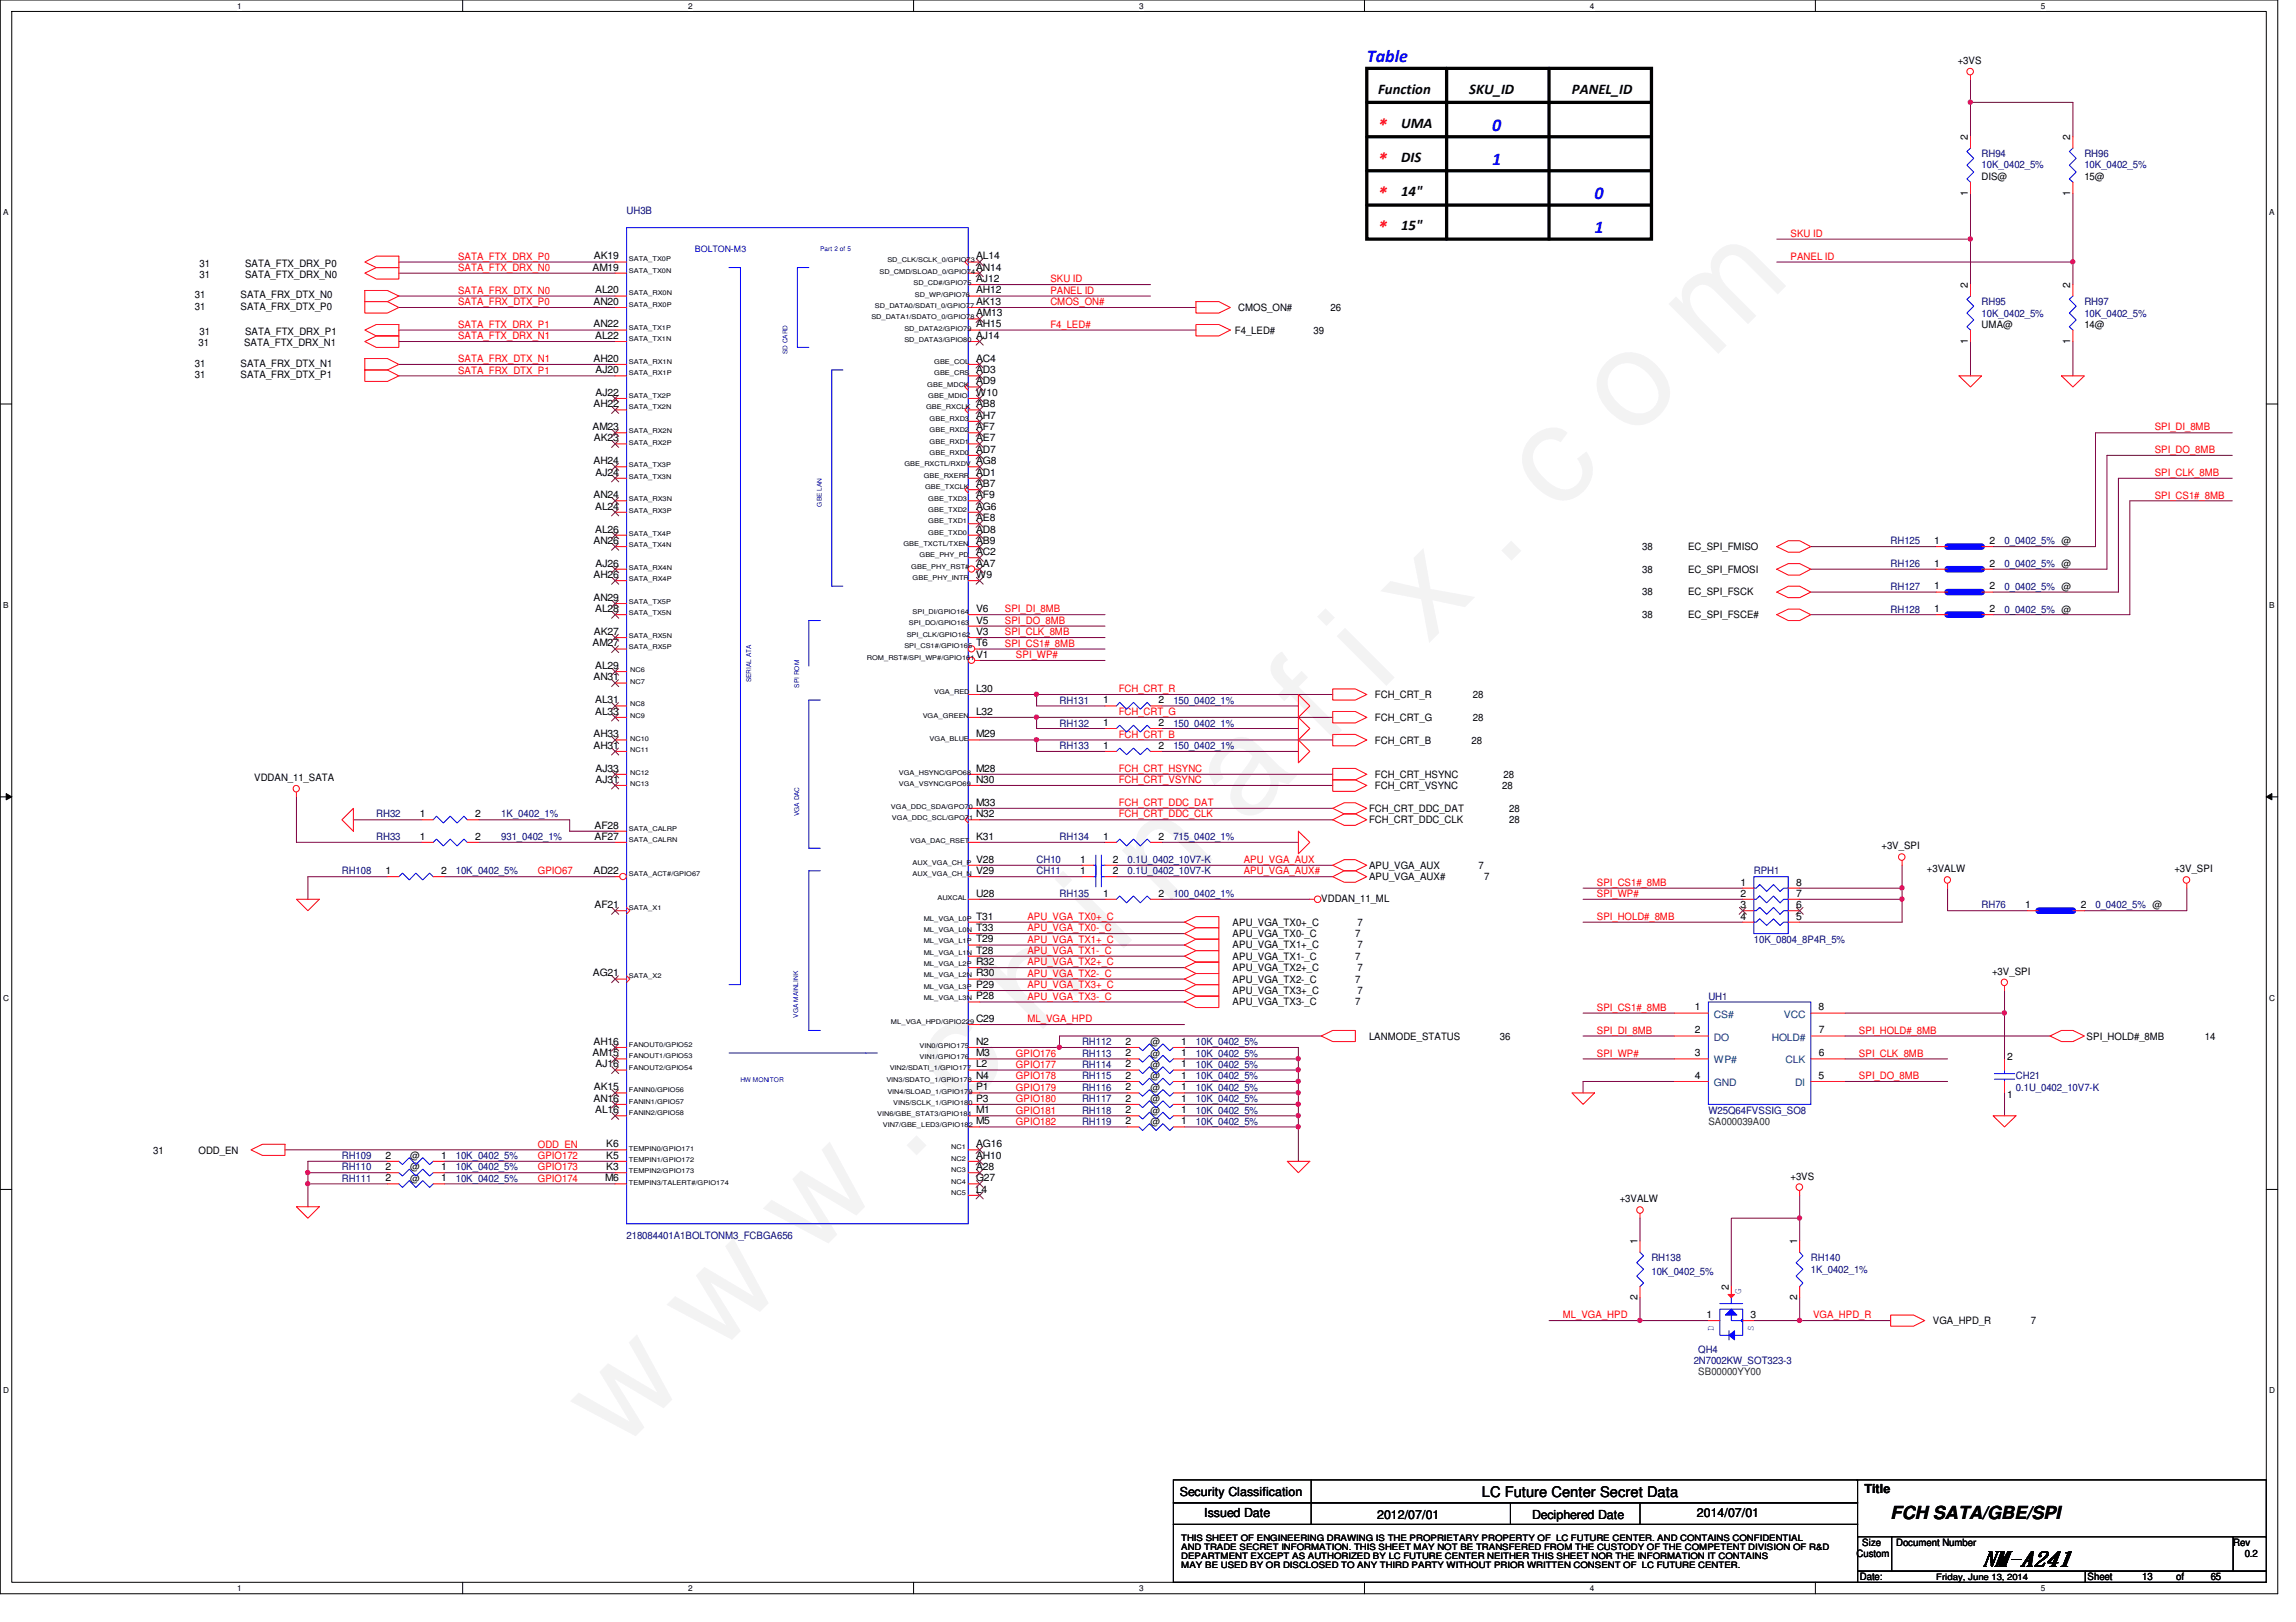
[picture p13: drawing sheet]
<svg xmlns="http://www.w3.org/2000/svg" width="297mm" height="210mm" viewBox="0 0 297 210" stroke-linecap="round" stroke-linejoin="round" font-family="sans-serif">
<defs><g id="words">
<text font-size="17.6" fill="#f0f" x="80.1" y="188" transform="rotate(-45 80.1 188)">w w w . c h i n a f i x . c o m</text>
<text font-size="2.8" x="256.4" y="202.7">NM-A241</text>
<g font-size="2.3" fill="#00f">
<text x="176.8" y="8.1">Table</text>
<text x="193" y="16.9">0</text>
<text x="193" y="21.4">1</text>
<text x="206.3" y="25.8">0</text>
<text x="206.3" y="30.2">1</text>
</g>
<g font-size="2.3" fill="#f00">
<text x="178.3" y="16.9">*</text>
<text x="178.3" y="21.4">*</text>
<text x="178.3" y="25.8">*</text>
<text x="178.3" y="30.2">*</text>
</g>
<text font-size="2.3" x="244.6" y="196.6">FCH SATA/GBE/SPI</text>
<g font-size="1.9">
<text x="178.3" y="12.1">Function</text>
<text x="181.3" y="16.6">UMA</text>
<text x="190.1" y="12.1">SKU_ID</text>
<text x="203.4" y="12.1">PANEL_ID</text>
<text x="181.3" y="21">DIS</text>
<text x="181.3" y="25.4">14&quot;</text>
<text x="181.3" y="29.8">15&quot;</text>
<text x="191.7" y="193.7">LC Future Center Secret Data</text>
</g>
<g font-size="1.6">
<text x="152.7" y="193.5">Security Classification</text>
<text x="155.8" y="196.3">Issued Date</text>
<text x="178.2" y="196.5">2012/07/01</text>
<text x="198.2" y="196.5">Deciphered Date</text>
<text x="219.5" y="196.3">2014/07/01</text>
<text x="241.2" y="193.2">Title</text>
</g>
<g font-size="1.3">
<text x="253.3" y="8.3">+3VS</text>
<text x="254.6" y="18.2" transform="rotate(-90 254.6 18.2)">2</text>
<text x="256.4" y="23.3">DIS@</text>
<text x="267.8" y="18.2" transform="rotate(-90 267.8 18.2)">2</text>
<text x="269.7" y="23.3">15@</text>
<text x="254.6" y="25.4" transform="rotate(-90 254.6 25.4)">1</text>
<text x="267.8" y="25.4" transform="rotate(-90 267.8 25.4)">1</text>
<text x="25.8" y="34.5">31</text>
<text x="25.8" y="35.9">31</text>
<text x="31.7" y="34.5">SATA_FTX_DRX_P0</text>
<text x="31.7" y="35.9">SATA_FTX_DRX_N0</text>
<text x="76.7" y="35">AM19</text>
<text x="76.8" y="33.6">AK19</text>
<text x="126.3" y="35">AN14</text>
<text x="126.3" y="33.6">AL14</text>
<text x="25.2" y="38.6">31</text>
<text x="25.2" y="40.1">31</text>
<text x="31.1" y="38.6">SATA_FRX_DTX_N0</text>
<text x="31.1" y="40.1">SATA_FRX_DTX_P0</text>
<text x="76.8" y="39.5">AN20</text>
<text x="77" y="38">AL20</text>
<text x="126.3" y="40.9">AM13</text>
<text x="126.3" y="39.5">AK13</text>
<text x="126.3" y="38">AH12</text>
<text x="126.3" y="36.5">AJ12</text>
<text x="160.2" y="40.2">CMOS_ON#</text>
<text x="172.1" y="40.2">26</text>
<text x="254.6" y="37.3" transform="rotate(-90 254.6 37.3)">2</text>
<text x="267.8" y="37.3" transform="rotate(-90 267.8 37.3)">2</text>
<text x="25.2" y="47.5">31</text>
<text x="25.7" y="44.8">31</text>
<text x="25.8" y="43.3">31</text>
<text x="31.1" y="47.5">SATA_FRX_DTX_N1</text>
<text x="31.6" y="44.8">SATA_FTX_DRX_N1</text>
<text x="31.7" y="43.3">SATA_FTX_DRX_P1</text>
<text x="76.8" y="46.8">AH20</text>
<text x="76.8" y="42.4">AN22</text>
<text x="77" y="43.9">AL22</text>
<text x="126.3" y="46.8">AC4</text>
<text x="126.3" y="43.9">AJ14</text>
<text x="126.3" y="42.4">AH15</text>
<text x="159.8" y="43.2">F4_LED#</text>
<text x="169.9" y="43.2">39</text>
<text x="254.6" y="44.5" transform="rotate(-90 254.6 44.5)">1</text>
<text x="256.4" y="42.5">UMA@</text>
<text x="267.8" y="44.5" transform="rotate(-90 267.8 44.5)">1</text>
<text x="269.7" y="42.5">14@</text>
<text x="25.2" y="48.9">31</text>
<text x="31.1" y="48.9">SATA_FRX_DTX_P1</text>
<text x="76.8" y="52.7">AH22</text>
<text x="77" y="51.2">AJ22</text>
<text x="77" y="48.3">AJ20</text>
<text x="126.3" y="52.7">AB8</text>
<text x="126.3" y="51.2">W10</text>
<text x="126.3" y="49.7">AD9</text>
<text x="126.3" y="48.3">AD3</text>
<text x="76.7" y="55.7">AM23</text>
<text x="76.8" y="57.1">AK23</text>
<text x="126.3" y="58.6">AD7</text>
<text x="126.3" y="57.1">AE7</text>
<text x="126.3" y="55.7">AF7</text>
<text x="126.3" y="54.2">AH7</text>
<text x="76.8" y="64.5">AN24</text>
<text x="76.8" y="60.1">AH24</text>
<text x="77" y="66">AL24</text>
<text x="77" y="61.6">AJ24</text>
<text x="126.3" y="66">AG6</text>
<text x="126.3" y="64.5">AF9</text>
<text x="126.3" y="63">AB7</text>
<text x="126.3" y="61.6">AD1</text>
<text x="126.3" y="60.1">AG8</text>
<text x="76.8" y="70.4">AN26</text>
<text x="77" y="68.9">AL26</text>
<text x="126.3" y="71.8">AC2</text>
<text x="126.3" y="70.4">AB9</text>
<text x="126.3" y="68.9">AD8</text>
<text x="126.3" y="67.4">AE8</text>
<text x="212.5" y="71.2">38</text>
<text x="218.4" y="71.2">EC_SPI_FMISO</text>
<text x="250.2" y="70.4">1</text>
<text x="257.4" y="70.4">2</text>
<text x="76.8" y="77.8">AN29</text>
<text x="76.8" y="74.8">AH26</text>
<text x="77" y="73.3">AJ26</text>
<text x="126.3" y="74.8">W9</text>
<text x="126.3" y="73.3">AA7</text>
<text x="212.5" y="74.1">38</text>
<text x="212.5" y="77">38</text>
<text x="218.4" y="74.1">EC_SPI_FMOSI</text>
<text x="218.4" y="77">EC_SPI_FSCK</text>
<text x="250.2" y="76.3">1</text>
<text x="250.2" y="73.3">1</text>
<text x="257.4" y="76.3">2</text>
<text x="257.4" y="73.3">2</text>
<text x="76.7" y="83.7">AM27</text>
<text x="76.8" y="82.2">AK27</text>
<text x="77" y="79.2">AL28</text>
<text x="126.3" y="83.7">T6</text>
<text x="126.3" y="82.2">V3</text>
<text x="126.3" y="80.7">V5</text>
<text x="126.3" y="79.2">V6</text>
<text x="212.5" y="80">38</text>
<text x="218.4" y="80">EC_SPI_FSCE#</text>
<text x="250.2" y="79.2">1</text>
<text x="257.4" y="79.2">2</text>
<text x="76.8" y="88.1">AN31</text>
<text x="77" y="86.6">AL29</text>
<text x="126.3" y="89.5">L30</text>
<text x="126.3" y="85.1">V1</text>
<text x="76.8" y="95.4">AH33</text>
<text x="77" y="92.5">AL33</text>
<text x="77" y="91">AL31</text>
<text x="126.3" y="95.4">M29</text>
<text x="126.3" y="92.5">L32</text>
<text x="142.7" y="93.9">1</text>
<text x="142.7" y="91">1</text>
<text x="149.9" y="93.9">2</text>
<text x="149.9" y="91">2</text>
<text x="177.9" y="90.3">FCH_CRT_R</text>
<text x="177.9" y="93.3">FCH_CRT_G</text>
<text x="190.5" y="90.3">28</text>
<text x="190.5" y="93.3">28</text>
<text x="32.9" y="101.1">VDDAN_11_SATA</text>
<text x="76.8" y="96.9">AH31</text>
<text x="77" y="101.3">AJ31</text>
<text x="77" y="99.9">AJ33</text>
<text x="126.3" y="101.3">N30</text>
<text x="126.3" y="99.9">M28</text>
<text x="142.7" y="96.9">1</text>
<text x="149.9" y="96.9">2</text>
<text x="177.9" y="96.2">FCH_CRT_B</text>
<text x="177.9" y="100.6">FCH_CRT_HSYNC</text>
<text x="190.4" y="96.2">28</text>
<text x="194.5" y="100.6">28</text>
<text x="54.3" y="105.7">1</text>
<text x="61.5" y="105.7">2</text>
<text x="76.9" y="107.2">AF28</text>
<text x="126.3" y="105.7">N32</text>
<text x="126.3" y="104.3">M33</text>
<text x="177.1" y="105.1">FCH_CRT_DDC_DAT</text>
<text x="177.1" y="106.5">FCH_CRT_DDC_CLK</text>
<text x="177.9" y="102.1">FCH_CRT_VSYNC</text>
<text x="194.3" y="102.1">28</text>
<text x="195.2" y="105.1">28</text>
<text x="195.2" y="106.5">28</text>
<text x="49.9" y="113.1">1</text>
<text x="54.3" y="108.7">1</text>
<text x="57.1" y="113.1">2</text>
<text x="61.5" y="108.7">2</text>
<text x="76.8" y="113.1">AD22</text>
<text x="76.9" y="108.7">AF27</text>
<text x="126.3" y="113.1">V29</text>
<text x="126.3" y="111.6">V28</text>
<text x="126.3" y="108.7">K31</text>
<text x="139.7" y="111.6">1</text>
<text x="139.7" y="113.1">1</text>
<text x="142.7" y="108.7">1</text>
<text x="144" y="111.6">2</text>
<text x="144" y="113.1">2</text>
<text x="149.9" y="108.7">2</text>
<text x="177.1" y="112.4">APU_VGA_AUX</text>
<text x="177.1" y="113.9">APU_VGA_AUX#</text>
<text x="191.3" y="112.4">7</text>
<text x="192" y="113.9">7</text>
<text x="243.4" y="109.9">+3V_SPI</text>
<text x="249.3" y="112.9">+3VALW</text>
<text x="281.3" y="112.9">+3V_SPI</text>
<text x="76.9" y="117.5">AF21</text>
<text x="126.3" y="119">T31</text>
<text x="126.3" y="116">U28</text>
<text x="142.7" y="116">1</text>
<text x="149.9" y="116">2</text>
<text x="159.5" y="119.8">APU_VGA_TX0+_C</text>
<text x="170.9" y="116.7">VDDAN_11_ML</text>
<text x="175.6" y="119.8">7</text>
<text x="225.2" y="114.6">1</text>
<text x="225.2" y="116">2</text>
<text x="225.2" y="117.5">3</text>
<text x="225.2" y="119">4</text>
<text x="232.4" y="114.6">8</text>
<text x="232.4" y="116">7</text>
<text x="232.4" y="117.5">6</text>
<text x="232.4" y="119">5</text>
<text x="262" y="117.5">1</text>
<text x="269.2" y="117.5">2</text>
<text x="126.3" y="124.9">R32</text>
<text x="126.3" y="123.4">T28</text>
<text x="126.3" y="122">T29</text>
<text x="126.3" y="120.5">T33</text>
<text x="159.5" y="121.2">APU_VGA_TX0-_C</text>
<text x="159.5" y="122.7">APU_VGA_TX1+_C</text>
<text x="159.5" y="124.2">APU_VGA_TX1-_C</text>
<text x="159.5" y="125.7">APU_VGA_TX2+_C</text>
<text x="175.3" y="121.2">7</text>
<text x="175.3" y="124.2">7</text>
<text x="175.6" y="122.7">7</text>
<text x="175.6" y="125.7">7</text>
<text x="76.7" y="126.4">AG21</text>
<text x="126.3" y="129.3">P28</text>
<text x="126.3" y="127.8">P29</text>
<text x="126.3" y="126.4">R30</text>
<text x="159.5" y="127.2">APU_VGA_TX2-_C</text>
<text x="159.5" y="130.1">APU_VGA_TX3-_C</text>
<text x="159.5" y="128.6">APU_VGA_TX3+_C</text>
<text x="175.3" y="127.2">7</text>
<text x="175.3" y="130.1">7</text>
<text x="175.6" y="128.6">7</text>
<text x="219.3" y="130.8">1</text>
<text x="235.3" y="130.8">8</text>
<text x="257.7" y="126.1">+3V_SPI</text>
<text x="76.7" y="136.7">AM15</text>
<text x="76.8" y="135.2">AH16</text>
<text x="126.3" y="136.7">M3</text>
<text x="126.3" y="135.2">N2</text>
<text x="126.3" y="132.2">C29</text>
<text x="145.6" y="136.7">2</text>
<text x="145.6" y="135.2">2</text>
<text x="148.8" y="136.7">@</text>
<text x="148.8" y="135.3">@</text>
<text x="152.8" y="136.7">1</text>
<text x="152.8" y="135.2">1</text>
<text x="177.1" y="134.5">LANMODE_STATUS</text>
<text x="194.1" y="134.5">36</text>
<text x="219.3" y="133.7">2</text>
<text x="219.3" y="136.7">3</text>
<text x="235.3" y="133.7">7</text>
<text x="235.3" y="136.7">6</text>
<text x="259.7" y="137.2">2</text>
<text x="270" y="134.5">SPI_HOLD#_8MB</text>
<text x="285.2" y="134.5">14</text>
<text x="76.8" y="142.6">AN16</text>
<text x="76.8" y="141.1">AK15</text>
<text x="77" y="138.1">AJ16</text>
<text x="126.3" y="142.6">P3</text>
<text x="126.3" y="141.1">P1</text>
<text x="126.3" y="139.6">N4</text>
<text x="126.3" y="138.1">L2</text>
<text x="145.6" y="139.6">2</text>
<text x="145.6" y="141.1">2</text>
<text x="145.6" y="138.1">2</text>
<text x="145.6" y="142.6">2</text>
<text x="148.8" y="139.7">@</text>
<text x="148.8" y="141.1">@</text>
<text x="148.8" y="138.2">@</text>
<text x="148.8" y="142.6">@</text>
<text x="152.8" y="139.6">1</text>
<text x="152.8" y="141.1">1</text>
<text x="152.8" y="138.1">1</text>
<text x="152.8" y="142.6">1</text>
<text x="219.3" y="139.6">4</text>
<text x="235.3" y="139.6">5</text>
<text x="259.7" y="142.2">1</text>
<text x="19.8" y="149.4">31</text>
<text x="25.7" y="149.4">ODD_EN</text>
<text x="49.9" y="149.9">2</text>
<text x="53.1" y="150">@</text>
<text x="57.1" y="149.9">1</text>
<text x="77" y="144.1">AL16</text>
<text x="78.4" y="149.9">K5</text>
<text x="78.4" y="148.5">K6</text>
<text x="126.3" y="149.9">AH10</text>
<text x="126.3" y="148.5">AG16</text>
<text x="126.3" y="145.5">M5</text>
<text x="126.3" y="144.1">M1</text>
<text x="145.6" y="144.1">2</text>
<text x="145.6" y="145.5">2</text>
<text x="148.8" y="144.1">@</text>
<text x="148.8" y="145.6">@</text>
<text x="152.8" y="144.1">1</text>
<text x="152.8" y="145.5">1</text>
<text x="49.9" y="152.9">2</text>
<text x="49.9" y="151.4">2</text>
<text x="53.1" y="153">@</text>
<text x="53.1" y="151.5">@</text>
<text x="57.1" y="152.9">1</text>
<text x="57.1" y="151.4">1</text>
<text x="78.3" y="152.9">M6</text>
<text x="78.4" y="151.4">K3</text>
<text x="126.3" y="154.3">L4</text>
<text x="126.3" y="152.9">G27</text>
<text x="126.3" y="151.4">A28</text>
<text x="209.5" y="155.6">+3VALW</text>
<text x="231.6" y="152.7">+3VS</text>
<text x="211.8" y="161" transform="rotate(-90 211.8 161)">1</text>
<text x="232.5" y="161" transform="rotate(-90 232.5 161)">1</text>
<text x="223.6" y="166.9" transform="rotate(-90 223.6 166.9)">2</text>
<text x="211.8" y="168.3" transform="rotate(-90 211.8 168.3)">2</text>
<text x="220.8" y="170.6">1</text>
<text x="226.5" y="170.6">3</text>
<text x="232.5" y="168.3" transform="rotate(-90 232.5 168.3)">2</text>
<text x="250.1" y="171.4">VGA_HPD_R</text>
<text x="262.7" y="171.4">7</text>
<text x="240.2" y="201.5">Custom</text>
<text x="240.9" y="200.1">Size</text>
<text x="245.3" y="200.1">Document Number</text>
<text x="288.9" y="200.1">Rev</text>
<text x="290.4" y="201.5">0.2</text>
<text x="240.6" y="204.5">Date:</text>
<text x="270.1" y="204.5">Sheet</text>
<text x="277.2" y="204.5">13</text>
<text x="281.6" y="204.5">of</text>
<text x="286" y="204.5">65</text>
</g>
<g font-size="1.3" fill="#000080">
<text x="256.4" y="20.4">RH94</text>
<text x="256.4" y="21.8">10K_0402_5%</text>
<text x="269.7" y="20.4">RH96</text>
<text x="269.7" y="21.8">10K_0402_5%</text>
<text x="81.1" y="27.7">UH3B</text>
<text x="256.4" y="39.5">RH95</text>
<text x="256.4" y="41">10K_0402_5%</text>
<text x="269.7" y="39.5">RH97</text>
<text x="269.7" y="41">10K_0402_5%</text>
<text x="244.6" y="70.4">RH125</text>
<text x="259.3" y="70.4">0_0402_5% @</text>
<text x="244.6" y="76.3">RH127</text>
<text x="244.6" y="73.4">RH126</text>
<text x="259.3" y="76.3">0_0402_5% @</text>
<text x="259.3" y="73.4">0_0402_5% @</text>
<text x="244.6" y="79.3">RH128</text>
<text x="259.3" y="79.3">0_0402_5% @</text>
<text x="137.1" y="94">RH132</text>
<text x="137.1" y="91.1">RH131</text>
<text x="151.8" y="94">150_0402_1%</text>
<text x="151.8" y="91.1">150_0402_1%</text>
<text x="137.1" y="96.9">RH133</text>
<text x="151.8" y="96.9">150_0402_1%</text>
<text x="48.7" y="105.8">RH32</text>
<text x="64.9" y="105.8">1K_0402_1%</text>
<text x="44.2" y="113.2">RH108</text>
<text x="48.7" y="108.8">RH33</text>
<text x="59" y="113.2">10K_0402_5%</text>
<text x="64.9" y="108.8">931_0402_1%</text>
<text x="134.1" y="111.7">CH10</text>
<text x="134.1" y="113.2">CH11</text>
<text x="137.1" y="108.8">RH134</text>
<text x="145.9" y="111.7">0.1U_0402_10V7-K</text>
<text x="145.9" y="113.2">0.1U_0402_10V7-K</text>
<text x="151.8" y="108.8">715_0402_1%</text>
<text x="226.9" y="113.2">RPH1</text>
<text x="137.1" y="116.1">RH135</text>
<text x="151.8" y="116.1">100_0402_1%</text>
<text x="256.4" y="117.6">RH76</text>
<text x="271.1" y="117.6">0_0402_5% @</text>
<text x="226.9" y="122">10K_0804_8P4R_5%</text>
<text x="221" y="129.4">UH1</text>
<text x="140" y="136.7">RH113</text>
<text x="140" y="135.3">RH112</text>
<text x="154.7" y="136.7">10K_0402_5%</text>
<text x="154.7" y="135.3">10K_0402_5%</text>
<text x="140" y="139.7">RH115</text>
<text x="140" y="141.1">RH116</text>
<text x="140" y="138.2">RH114</text>
<text x="140" y="142.6">RH117</text>
<text x="154.7" y="139.7">10K_0402_5%</text>
<text x="154.7" y="141.1">10K_0402_5%</text>
<text x="154.7" y="138.2">10K_0402_5%</text>
<text x="154.7" y="142.6">10K_0402_5%</text>
<text x="260.8" y="139.7">CH21</text>
<text x="260.8" y="141.1">0.1U_0402_10V7-K</text>
<text x="44.2" y="150">RH109</text>
<text x="59" y="150">10K_0402_5%</text>
<text x="140" y="144.1">RH118</text>
<text x="140" y="145.6">RH119</text>
<text x="154.7" y="144.1">10K_0402_5%</text>
<text x="154.7" y="145.6">10K_0402_5%</text>
<text x="221" y="144.1">W25Q64FVSSIG_SO8</text>
<text x="44.2" y="153">RH111</text>
<text x="44.2" y="151.5">RH110</text>
<text x="59" y="153">10K_0402_5%</text>
<text x="59" y="151.5">10K_0402_5%</text>
<text x="81.1" y="160.3">218084401A1BOLTONM3_FCBGA656</text>
<text x="213.7" y="163.2">RH138</text>
<text x="213.7" y="165">10K_0402_5%</text>
<text x="234.3" y="163.2">RH140</text>
<text x="234.3" y="164.7">1K_0402_1%</text>
<text x="219.1" y="176.5">2N7002KW_SOT323-3</text>
<text x="219.7" y="175">QH4</text>
</g>
<g font-size="1.3" fill="#f00">
<text x="59.3" y="33.6">SATA_FTX_DRX_P0</text>
<text x="59.3" y="35.1">SATA_FTX_DRX_N0</text>
<text x="231.6" y="30.6">SKU ID</text>
<text x="231.6" y="33.6">PANEL ID</text>
<text x="59.3" y="39.5">SATA_FRX_DTX_P0</text>
<text x="59.3" y="38">SATA_FRX_DTX_N0</text>
<text x="135.9" y="39.5">CMOS_ON#</text>
<text x="135.9" y="36.5">SKU ID</text>
<text x="135.9" y="38">PANEL ID</text>
<text x="59.3" y="46.9">SATA_FRX_DTX_N1</text>
<text x="59.3" y="42.4">SATA_FTX_DRX_P1</text>
<text x="59.3" y="43.9">SATA_FTX_DRX_N1</text>
<text x="135.9" y="42.4">F4_LED#</text>
<text x="59.3" y="48.3">SATA_FRX_DTX_P1</text>
<text x="278.8" y="55.7">SPI_DI_8MB</text>
<text x="278.8" y="58.6">SPI_DO_8MB</text>
<text x="278.8" y="61.6">SPI_CLK_8MB</text>
<text x="278.8" y="64.5">SPI_CS1#_8MB</text>
<text x="130" y="79.2">SPI_DI_8MB</text>
<text x="130" y="80.7">SPI_DO_8MB</text>
<text x="130" y="82.2">SPI_CLK_8MB</text>
<text x="130" y="83.7">SPI_CS1#_8MB</text>
<text x="131.4" y="85.2">SPI_WP#</text>
<text x="144.7" y="89.6">FCH_CRT_R</text>
<text x="144.7" y="92.5">FCH_CRT_G</text>
<text x="144.7" y="95.5">FCH_CRT_B</text>
<text x="144.7" y="99.9">FCH_CRT_HSYNC</text>
<text x="144.7" y="101.3">FCH_CRT_VSYNC</text>
<text x="144.7" y="104.3">FCH_CRT_DDC_DAT</text>
<text x="144.7" y="105.8">FCH_CRT_DDC_CLK</text>
<text x="69.6" y="113.2">GPIO67</text>
<text x="160.9" y="111.7">APU_VGA_AUX</text>
<text x="160.9" y="113.2">APU_VGA_AUX#</text>
<text x="132.9" y="119">APU_VGA_TX0+_C</text>
<text x="206.6" y="116.1">SPI_WP#</text>
<text x="206.6" y="114.6">SPI_CS1#_8MB</text>
<text x="206.6" y="119">SPI_HOLD#_8MB</text>
<text x="132.9" y="122">APU_VGA_TX1+_C</text>
<text x="132.9" y="124.9">APU_VGA_TX2+_C</text>
<text x="132.9" y="123.4">APU_VGA_TX1-_C</text>
<text x="132.9" y="120.5">APU_VGA_TX0-_C</text>
<text x="132.9" y="126.4">APU_VGA_TX2-_C</text>
<text x="132.9" y="127.9">APU_VGA_TX3+_C</text>
<text x="132.9" y="129.4">APU_VGA_TX3-_C</text>
<text x="206.6" y="130.8">SPI_CS1#_8MB</text>
<text x="131.4" y="136.7">GPIO176</text>
<text x="132.9" y="132.3">ML_VGA_HPD</text>
<text x="206.6" y="133.8">SPI_DI_8MB</text>
<text x="206.6" y="136.7">SPI_WP#</text>
<text x="240.5" y="136.7">SPI_CLK_8MB</text>
<text x="240.5" y="133.8">SPI_HOLD#_8MB</text>
<text x="131.4" y="138.2">GPIO177</text>
<text x="131.4" y="139.7">GPIO178</text>
<text x="131.4" y="141.1">GPIO179</text>
<text x="131.4" y="142.6">GPIO180</text>
<text x="240.5" y="139.7">SPI_DO_8MB</text>
<text x="69.6" y="148.5">ODD_EN</text>
<text x="69.6" y="150">GPIO172</text>
<text x="131.4" y="144.1">GPIO181</text>
<text x="131.4" y="145.5">GPIO182</text>
<text x="69.6" y="151.5">GPIO173</text>
<text x="69.6" y="152.9">GPIO174</text>
<text x="202.2" y="170.6">ML_VGA_HPD</text>
<text x="234.6" y="170.6">VGA_HPD_R</text>
</g>
<g font-size="1.3" fill="#004080">
<text x="221.7" y="131.7">CS#</text>
<text x="230.8" y="131.7">VCC</text>
<text x="221.7" y="134.7">DO</text>
<text x="221.7" y="137.6">WP#</text>
<text x="229.2" y="134.7">HOLD#</text>
<text x="231" y="137.6">CLK</text>
<text x="221.7" y="140.5">GND</text>
<text x="232.2" y="140.5">DI</text>
</g>
<g font-size="1.3" fill="#008000">
<text x="221" y="145.6">SA000039A00</text>
<text x="219.7" y="178">SB00000YY00</text>
</g>
<g font-size="1.3" fill="#00f">
<text x="225.3" y="167.5" transform="rotate(-90 225.3 167.5)">G</text>
<text x="221.7" y="172.2" transform="rotate(-90 221.7 172.2)">D</text>
<text x="226.9" y="172.2" transform="rotate(-90 226.9 172.2)">S</text>
</g>
<g font-size="1.1">
<text x="30.7" y="1.1">1</text>
<text x="89" y="1.1">2</text>
<text x="147.4" y="1.1">3</text>
<text x="205.7" y="1.1">4</text>
<text x="264" y="1.1">5</text>
<text x=".4" y="27.9">A</text>
<text x="293.6" y="27.9">A</text>
<text x=".4" y="78.7">B</text>
<text x="293.6" y="78.7">B</text>
<text x=".4" y="129.5">C</text>
<text x="293.6" y="129.5">C</text>
<text x=".4" y="180.3">D</text>
<text x="293.6" y="180.3">D</text>
<text x="152.8" y="201.8">DEPARTMENT EXCEPT AS AUTHORIZED BY LC FUTURE CENTER NEITHER THIS SHEET NOR THE INFORMATION IT CONTAINS</text>
<text x="152.8" y="202.9">MAY BE USED BY OR DISCLOSED TO ANY THIRD PARTY WITHOUT PRIOR WRITTEN CONSENT OF LC FUTURE CENTER.</text>
<text x="152.8" y="199.4">THIS SHEET OF ENGINEERING DRAWING IS THE PROPRIETARY PROPERTY OF LC FUTURE CENTER. AND CONTAINS CONFIDENTIAL</text>
<text x="152.8" y="200.6">AND TRADE SECRET INFORMATION. THIS SHEET MAY NOT BE TRANSFERED FROM THE CUSTODY OF THE COMPETENT DIVISION OF R&amp;D</text>
<text x="30.7" y="205.9">1</text>
<text x="89" y="205.9">2</text>
<text x="147.4" y="205.9">3</text>
<text x="205.7" y="205.9">4</text>
<text x="250.5" y="204.4">Friday, June 13, 2014</text>
<text x="264" y="205.9">5</text>
</g>
<text font-size="1.1" fill="#00f" x="89.9" y="32.6">BOLTON-M3</text>
<g font-size=".8">
<text x="81.4" y="35.3">SATA_TX0N</text>
<text x="81.4" y="33.8">SATA_TX0P</text>
<text x="113.8" y="35.4">SD_CMD/SLOAD_0/GPIO74</text>
<text x="114.8" y="34">SD_CLK/SCLK_0/GPIO73</text>
<text x="81.4" y="39.7">SATA_RX0P</text>
<text x="81.4" y="38.2">SATA_RX0N</text>
<text x="112.7" y="41.3">SD_DATA1/SDATO_0/GPIO78</text>
<text x="113.2" y="39.8">SD_DATA0/SDATI_0/GPIO77</text>
<text x="118.2" y="36.9">SD_CD#/GPIO75</text>
<text x="118.4" y="38.4">SD_WP/GPIO76</text>
<text x="81.4" y="47.1">SATA_RX1N</text>
<text x="81.4" y="44.1">SATA_TX1N</text>
<text x="81.4" y="42.7">SATA_TX1P</text>
<text x="117" y="44.3">SD_DATA3/GPIO80</text>
<text x="117" y="42.8">SD_DATA2/GPIO79</text>
<text x="120.9" y="47.1">GBE_COL</text>
<text x="81.4" y="53">SATA_TX2N</text>
<text x="81.4" y="51.5">SATA_TX2P</text>
<text x="81.4" y="48.6">SATA_RX1P</text>
<text x="119.8" y="53">GBE_RXCLK</text>
<text x="120" y="50">GBE_MDCK</text>
<text x="120.1" y="51.5">GBE_MDIO</text>
<text x="120.9" y="48.6">GBE_CRS</text>
<text x="81.4" y="57.5">SATA_RX2P</text>
<text x="81.4" y="56">SATA_RX2N</text>
<text x="120.3" y="58.8">GBE_RXD0</text>
<text x="120.3" y="57.4">GBE_RXD1</text>
<text x="120.3" y="55.9">GBE_RXD2</text>
<text x="120.3" y="54.4">GBE_RXD3</text>
<text x="81.4" y="64.9">SATA_RX3N</text>
<text x="81.4" y="61.9">SATA_TX3N</text>
<text x="81.4" y="60.5">SATA_TX3P</text>
<text x="117" y="60.3">GBE_RXCTL/RXDV</text>
<text x="119.5" y="61.8">GBE_RXERR</text>
<text x="119.7" y="63.3">GBE_TXCLK</text>
<text x="120.1" y="64.8">GBE_TXD3</text>
<text x="81.4" y="70.8">SATA_TX4N</text>
<text x="81.4" y="69.3">SATA_TX4P</text>
<text x="81.4" y="66.4">SATA_RX3P</text>
<text x="116.9" y="70.7">GBE_TXCTL/TXEN</text>
<text x="120.1" y="69.2">GBE_TXD0</text>
<text x="120.1" y="67.7">GBE_TXD1</text>
<text x="120.1" y="66.2">GBE_TXD2</text>
<text x="81.4" y="75.2">SATA_RX4P</text>
<text x="81.4" y="73.7">SATA_RX4N</text>
<text x="117.9" y="73.6">GBE_PHY_RST#</text>
<text x="118.1" y="75.1">GBE_PHY_INTR</text>
<text x="119" y="72.1">GBE_PHY_PD</text>
<text x="81.4" y="82.6">SATA_RX5N</text>
<text x="81.4" y="79.6">SATA_TX5N</text>
<text x="81.4" y="78.1">SATA_TX5P</text>
<text x="117" y="83.9">SPI_CS1#/GPIO165</text>
<text x="117.3" y="82.4">SPI_CLK/GPIO162</text>
<text x="117.6" y="80.9">SPI_DO/GPIO163</text>
<text x="118.1" y="79.5">SPI_DI/GPIO164</text>
<text x="81.4" y="84">SATA_RX5P</text>
<text x="81.5" y="88.5">NC7</text>
<text x="81.5" y="87">NC6</text>
<text x="112.1" y="85.4">ROM_RST#/SPI_WP#/GPIO161</text>
<text x="120.9" y="89.8">VGA_RED</text>
<text x="81.5" y="95.8">NC10</text>
<text x="81.5" y="92.9">NC9</text>
<text x="81.5" y="91.4">NC8</text>
<text x="119.4" y="92.9">VGA_GREEN</text>
<text x="120.3" y="95.8">VGA_BLUE</text>
<text x="81.5" y="101.7">NC13</text>
<text x="81.5" y="100.2">NC12</text>
<text x="81.5" y="97.3">NC11</text>
<text x="116.3" y="101.7">VGA_VSYNC/GPO69</text>
<text x="116.3" y="100.2">VGA_HSYNC/GPO68</text>
<text x="81.4" y="107.5">SATA_CALRP</text>
<text x="115.3" y="104.7">VGA_DDC_SDA/GPO70</text>
<text x="115.4" y="106.1">VGA_DDC_SCL/GPO71</text>
<text x="81.4" y="113.4">SATA_ACT#/GPIO67</text>
<text x="81.4" y="109">SATA_CALRN</text>
<text x="117.8" y="109.1">VGA_DAC_RSET</text>
<text x="118.1" y="113.4">AUX_VGA_CH_N</text>
<text x="118.1" y="111.9">AUX_VGA_CH_P</text>
<text x="81.4" y="117.8">SATA_X1</text>
<text x="119.5" y="119.1">ML_VGA_L0P</text>
<text x="121.3" y="116.5">AUXCAL</text>
<text x="119.5" y="125">ML_VGA_L2P</text>
<text x="119.5" y="123.5">ML_VGA_L1N</text>
<text x="119.5" y="122">ML_VGA_L1P</text>
<text x="119.5" y="120.6">ML_VGA_L0N</text>
<text x="81.4" y="126.6">SATA_X2</text>
<text x="119.5" y="129.4">ML_VGA_L3N</text>
<text x="119.5" y="127.9">ML_VGA_L3P</text>
<text x="119.5" y="126.5">ML_VGA_L2N</text>
<text x="81.4" y="136.9">FANOUT1/GPIO53</text>
<text x="81.4" y="135.5">FANOUT0/GPIO52</text>
<text x="115.3" y="132.5">ML_VGA_HPD/GPIO229</text>
<text x="119" y="137.1">VIN1/GPIO176</text>
<text x="119" y="135.6">VIN0/GPIO175</text>
<text x="81.4" y="142.8">FANIN1/GPIO57</text>
<text x="81.4" y="141.4">FANIN0/GPIO56</text>
<text x="81.4" y="138.4">FANOUT2/GPIO54</text>
<text x="114.7" y="140">VIN3/SDATO_1/GPIO178</text>
<text x="114.8" y="141.5">VIN4/SLOAD_1/GPIO179</text>
<text x="115.1" y="138.4">VIN2/SDATI_1/GPIO177</text>
<text x="115.6" y="143">VIN5/SCLK_1/GPIO180</text>
<text x="81.4" y="148.9">TEMPIN0/GPIO171</text>
<text x="81.4" y="144.3">FANIN2/GPIO58</text>
<text x="113.5" y="144.4">VIN6/GBE_STAT3/GPIO181</text>
<text x="114.2" y="145.8">VIN7/GBE_LED3/GPIO182</text>
<text x="123.1" y="148.7">NC1</text>
<text x="81.4" y="153.3">TEMPIN3/TALERT#/GPIO174</text>
<text x="81.4" y="151.8">TEMPIN2/GPIO173</text>
<text x="81.4" y="150.3">TEMPIN1/GPIO172</text>
<text x="123.1" y="154.6">NC5</text>
<text x="123.1" y="153.2">NC4</text>
<text x="123.1" y="151.7">NC3</text>
<text x="123.1" y="150.2">NC2</text>
</g>
<g font-size=".8" fill="#00f">
<text x="106.1" y="32.5">Part 2 of 5</text>
<text x="101.9" y="45.8" transform="rotate(-90 101.9 45.8)">SD CARD</text>
<text x="106.3" y="65.6" transform="rotate(-90 106.3 65.6)">GBE LAN</text>
<text x="97.2" y="88.3" transform="rotate(-90 97.2 88.3)">SERIAL ATA</text>
<text x="103.4" y="89" transform="rotate(-90 103.4 89)">SPI ROM</text>
<text x="103.4" y="105.6" transform="rotate(-90 103.4 105.6)">VGA DAC</text>
<text x="103.2" y="131.7" transform="rotate(-90 103.2 131.7)">VGA MAINLINK</text>
<text x="95.8" y="140">HW MONITOR</text>
</g>
</g></defs>
<path d="M0 0h294.7v206.2h-294.7zM1.5 1.5h291.7v203.3h-291.7z" fill="none" stroke="#000" stroke-width=".13"/>
<g fill="#fff">
<path d="M30.7 .2h.6v1.2h-.6z"/>
<path d="M30.7 204.9h.6v1.2h-.6z"/>
</g>
<path d="M59.9 0v1.5M59.9 204.8v1.4" fill="none" stroke="#000" stroke-width=".13"/>
<g fill="#fff">
<path d="M89 .2h.6v1.2h-.6z"/>
<path d="M89 204.9h.6v1.2h-.6z"/>
</g>
<path d="M118.2 0v1.5M118.2 204.8v1.4" fill="none" stroke="#000" stroke-width=".13"/>
<g fill="#fff">
<path d="M147.4 .2h.6v1.2h-.6z"/>
<path d="M147.4 204.9h.6v1.2h-.6z"/>
</g>
<path d="M176.5 0v1.5M176.5 204.8v1.4" fill="none" stroke="#000" stroke-width=".13"/>
<g fill="#fff">
<path d="M205.7 .2h.6v1.2h-.6z"/>
<path d="M205.7 204.9h.6v1.2h-.6z"/>
</g>
<path d="M234.9 0v1.5M234.9 204.8v1.4" fill="none" stroke="#000" stroke-width=".13"/>
<g fill="#fff">
<path d="M264 .2h.6v1.2h-.6z"/>
<path d="M264 204.9h.6v1.2h-.6z"/>
<path d="M.4 26.9h.7v1.2h-.7z"/>
<path d="M293.6 26.9h.7v1.2h-.7z"/>
<path d="M.4 77.7h.7v1.2h-.7z"/>
<path d="M293.6 77.7h.7v1.2h-.7z"/>
</g>
<path d="M0 52.3h1.5M293.2 52.3h1.5" fill="none" stroke="#000" stroke-width=".13"/>
<g fill="#fff">
<path d="M.4 128.5h.8v1.2h-.8z"/>
<path d="M293.6 128.5h.7v1.2h-.7z"/>
</g>
<path d="M0 103.1h1.5M.8 102.7l.7 .4-.7 .4zM293.2 103.1l.7-.4v.8zM293.2 103.1h1.5" fill="none" stroke="#000" stroke-width=".13"/>
<path d="M.8 102.7l.7 .4-.7 .4zM293.2 103.1l.7-.4v.8z" fill="#000"/>
<g fill="#fff">
<path d="M.4 179.3h.8v1.2h-.8z"/>
<path d="M293.6 179.3h.7v1.2h-.7z"/>
</g>
<path d="M0 153.9h1.5M293.2 153.9h1.5" fill="none" stroke="#000" stroke-width=".13"/>
<path d="M176.8 8.8h36.9v22.1h-36.9zM176.8 17.7h36.9M176.8 13.3h36.9M187.2 8.8v22.1M200.4 8.8v22.1M176.8 22.1h36.9M176.8 26.5h36.9" fill="none" stroke="#000" stroke-width=".42"/>
<path d="M51.6 39.8h28M51.6 38.3h28M51.6 33.9h28M51.6 35.3h28M238.7 134.1h26.5M238.7 140h13.3M238.7 137h13.3M238.7 131.1h20.6" fill="none" stroke="#800040" stroke-width=".13"/>
<circle cx="259.3" cy="131.1" r=".29" fill="#f0f"/>
<circle cx="259.3" cy="131.1" r=".29" fill="none" stroke="#f0f" stroke-width=".13"/>
<path d="M232.8 116.4h13.3" fill="none" stroke="#800040" stroke-width=".13"/>
<circle cx="246" cy="116.3" r=".29" fill="#f0f"/>
<circle cx="246" cy="116.3" r=".29" fill="none" stroke="#f0f" stroke-width=".13"/>
<g fill="none" stroke="#800040" stroke-width=".13">
<path d="M229.9 30.9h25v5.9M268.2 33.9v2.9M271.1 56h17.7M272.6 58.9h16.2M274.1 61.9h14.7M275.5 64.8h13.3M38.4 103.1v5.9h16.2M45.7 106.1h8.9M61.9 106.1h11.8M61.9 109h17.7M246.1 114.9v4.4M252 114.9v3h10.3"/>
<path d="M282.9 114.9v3h-13.2M259.3 128.2v8.8M259.3 141.4v3"/>
</g>
<circle cx="254.9" cy="30.9" r=".29" fill="#f0f"/>
<circle cx="254.9" cy="30.9" r=".29" fill="none" stroke="#f0f" stroke-width=".13"/>
<path d="M229.9 33.9h38.3" fill="none" stroke="#800040" stroke-width=".13"/>
<circle cx="268.1" cy="33.9" r=".29" fill="#f0f"/>
<circle cx="268.1" cy="33.9" r=".29" fill="none" stroke="#f0f" stroke-width=".13"/>
<path d="M254.9 13.3v4.4M268.2 13.3v4.4" fill="none" stroke="#800040" stroke-width=".13"/>
<circle cx="254.9" cy="13.2" r=".29" fill="#f0f"/>
<circle cx="254.9" cy="13.2" r=".29" fill="none" stroke="#f0f" stroke-width=".13"/>
<path d="M254.9 10.3v3h13.3M254.9 25.1v5.8M268.2 25.1v8.8M254.9 44.2v4.4M268.2 44.2v4.4M36.9 148.8h42.7M39.8 153.2h10.3M57.5 150.3h22.1M57.5 151.8h22.1M57.5 153.2h22.1" fill="none" stroke="#800040" stroke-width=".13"/>
<circle cx="39.8" cy="153.2" r=".29" fill="#f0f"/>
<circle cx="39.8" cy="153.2" r=".29" fill="none" stroke="#f0f" stroke-width=".13"/>
<path d="M50.1 150.3h-10.3v1.5h10.3" fill="none" stroke="#800040" stroke-width=".13"/>
<circle cx="39.8" cy="151.7" r=".29" fill="#f0f"/>
<circle cx="39.8" cy="151.7" r=".29" fill="none" stroke="#f0f" stroke-width=".13"/>
<path d="M50.1 113.5h-10.3v2.9M57.5 113.5h22.1M232.8 114.9h13.3M39.8 153.2v3" fill="none" stroke="#800040" stroke-width=".13"/>
<circle cx="246" cy="114.9" r=".29" fill="#f0f"/>
<circle cx="246" cy="114.9" r=".29" fill="none" stroke="#f0f" stroke-width=".13"/>
<g fill="none" stroke="#800040" stroke-width=".13">
<path d="M51.6 48.6h28M51.6 47.2h28M51.6 42.7h28M51.6 44.2h28M271.1 56v14.7h-13.3M272.6 58.9v14.8h-14.8M234.3 70.7h16.2M234.3 73.7h16.2M234.3 76.6h16.2M234.3 79.5h16.2M274.1 61.9v14.7h-16.3M275.5 64.8v14.7h-17.7"/>
<path d="M134.1 89.9h38.3M134.1 92.8h38.3M134.1 95.8h38.3M126.7 104.6h45.7M126.7 106.1h45.7M126.7 100.2h45.7M126.7 101.6h45.7M232.8 119.3h13.3M246.1 112v2.9M137.1 134.1h33.8M39.8 151.8v1.4M232.8 170.9h11.8"/>
</g>
<g fill="none" stroke="#f00" stroke-width=".13">
<path d="M254.9 9.7v.6M254.9 17.7v1.5M268.2 17.7v1.5M47.2 33.9l1.5-.8h2.9v1.5h-2.9zM47.2 35.3l1.5-.7h2.9v1.5h-2.9zM47.2 37.6h2.9l1.5 .7-1.5 .7h-2.9zM47.2 39h2.9l1.5 .8-1.5 .7h-2.9zM254.9 23.6v1.5M254.9 36.8v1.5M268.2 23.6v1.5M268.2 36.8v1.5M47.2 42.7l1.5-.7h2.9v1.5h-2.9z"/>
<path d="M47.2 44.2l1.5-.7h2.9v1.5h-2.9zM47.2 46.4h2.9l1.5 .8-1.5 .7h-2.9zM47.2 47.9h2.9l1.5 .7-1.5 .8h-2.9zM253.4 48.6h3l-1.5 1.5zM254.9 42.7v1.5M266.7 48.6h3l-1.5 1.5zM268.2 42.7v1.5M250.5 76.6h1.5M250.5 70.7h1.5M250.5 79.5h1.5M250.5 73.7h1.5M256.4 76.6h1.4"/>
<path d="M256.4 70.7h1.4M256.4 79.5h1.4M256.4 73.7h1.4M38.4 102.5v.6M38.4 116.4h2.9l-1.5 1.5zM44.2 106.1l1.5-1.5v3zM50.1 113.5h1.5M54.6 106.1h1.4M54.6 109h1.4M56 113.5h1.5M60.4 106.1h1.5M60.4 109h1.5"/>
<path d="M246.1 111.4v.6M252 114.3v.6M262.3 117.9h1.4M268.2 117.9h1.5M282.9 114.3v.6M234.3 137h4.4M234.3 140h4.4M234.3 131.1h4.4M234.3 134.1h4.4M259.3 127.6v.6M259.3 140v1.4M259.3 137v1.5"/>
<path d="M265.2 134.1l1.5-.8h1.5l1.5 .8-1.5 .7h-1.5zM32.5 148.8l1.4-.7h3v1.4h-3zM38.4 156.2h2.9l-1.5 1.4zM50.1 153.2h1.5M50.1 151.8h1.5M50.1 150.3h1.5M56 153.2h1.5M56 151.8h1.5M56 150.3h1.5M257.8 144.4h3l-1.5 1.4zM244.6 170.2h3l1.4 .7-1.4 .7h-3z"/>
<circle cx="254.9" cy="9.3" r=".43"/>
<circle cx="38.3" cy="102.1" r=".42"/>
<circle cx="246" cy="110.9" r=".43"/>
<circle cx="251.9" cy="113.9" r=".42"/>
<circle cx="282.9" cy="113.9" r=".43"/>
<circle cx="259.3" cy="127.1" r=".42"/>
</g>
<path d="M151.8 191.5h88.5v3h-88.5zM151.8 194.5h88.5v2.8h-88.5zM151.8 197.3h88.5v7.5h-88.5zM169.6 191.5v5.8M195.4 194.5v2.8M212.2 194.5v2.8M240.2 191.5h53v7.4M240.3 198.9h4.4v4.4h-4.4zM244.7 198.9h44.2v4.4h-44.2zM288.9 198.9h4.3v4.4h-4.3zM240.3 203.3h29.5v1.5h-29.5zM269.8 203.3h23.4v1.5h-23.4z" fill="none" stroke="#000" stroke-width=".13"/>
<g fill="none" stroke="#00f" stroke-width=".13">
<path d="M254.9 19.2l-.4 .4 .9 .9-.9 .9 .9 .9-.9 .9 .4 .4M268.2 19.2l-.5 .4 .9 .9-.9 .9 .9 .9-.9 .9 .5 .4M81.1 29.5h44.2v128.9h-44.2zM95.8 34.6v92.8M254.9 38.3l-.4 .4 .9 .9-.9 .9 .9 .9-.9 .9 .4 .4M268.2 38.3l-.5 .4 .9 .9-.9 .9 .9 .9-.9 .9 .5 .4M51.6 113.5l.5-.5 .9 .9 .8-.9 .9 .9 .9-.9 .4 .5M56 106.1l.5-.5 .9 .9 .8-.9 .9 .9 .9-.9 .4 .5M56 109l.5-.4 .9 .9 .8-.9 .9 .9 .9-.9 .4 .4M258 138.9h2.6M258 139.7h2.6M259.3 139.7v.3"/>
<path d="M259.3 138.5v.4M51.6 153.2l.5 .5 .9-.9 .8 .9 .9-.9 .9 .9 .4-.5M51.6 151.8l.5 .4 .9-.9 .8 .9 .9-.9 .9 .9 .4-.4M51.6 150.3l.5 .4 .9-.9 .8 .9 .9-.9 .9 .9 .4-.4"/>
</g>
<path d="M252 76.6h4.4M252 70.7h4.4M252 79.5h4.4M252 73.7h4.4M263.7 117.9h4.5" fill="none" stroke="#00f" stroke-width=".85"/>
<circle cx="259.3" cy="131.1" r=".29" fill="#f0f"/>
<circle cx="259.3" cy="131.1" r=".29" fill="none" stroke="#f0f" stroke-width=".13"/>
<circle cx="246" cy="116.3" r=".29" fill="#f0f"/>
<circle cx="246" cy="116.3" r=".29" fill="none" stroke="#f0f" stroke-width=".13"/>
<circle cx="254.9" cy="30.9" r=".29" fill="#f0f"/>
<circle cx="254.9" cy="30.9" r=".29" fill="none" stroke="#f0f" stroke-width=".13"/>
<circle cx="268.1" cy="33.9" r=".29" fill="#f0f"/>
<circle cx="268.1" cy="33.9" r=".29" fill="none" stroke="#f0f" stroke-width=".13"/>
<circle cx="254.9" cy="13.2" r=".29" fill="#f0f"/>
<circle cx="254.9" cy="13.2" r=".29" fill="none" stroke="#f0f" stroke-width=".13"/>
<circle cx="39.8" cy="153.2" r=".29" fill="#f0f"/>
<circle cx="39.8" cy="153.2" r=".29" fill="none" stroke="#f0f" stroke-width=".13"/>
<circle cx="39.8" cy="151.7" r=".29" fill="#f0f"/>
<circle cx="39.8" cy="151.7" r=".29" fill="none" stroke="#f0f" stroke-width=".13"/>
<circle cx="246" cy="114.9" r=".29" fill="#f0f"/>
<circle cx="246" cy="114.9" r=".29" fill="none" stroke="#f0f" stroke-width=".13"/>
<use href="#words"/>
</svg>
